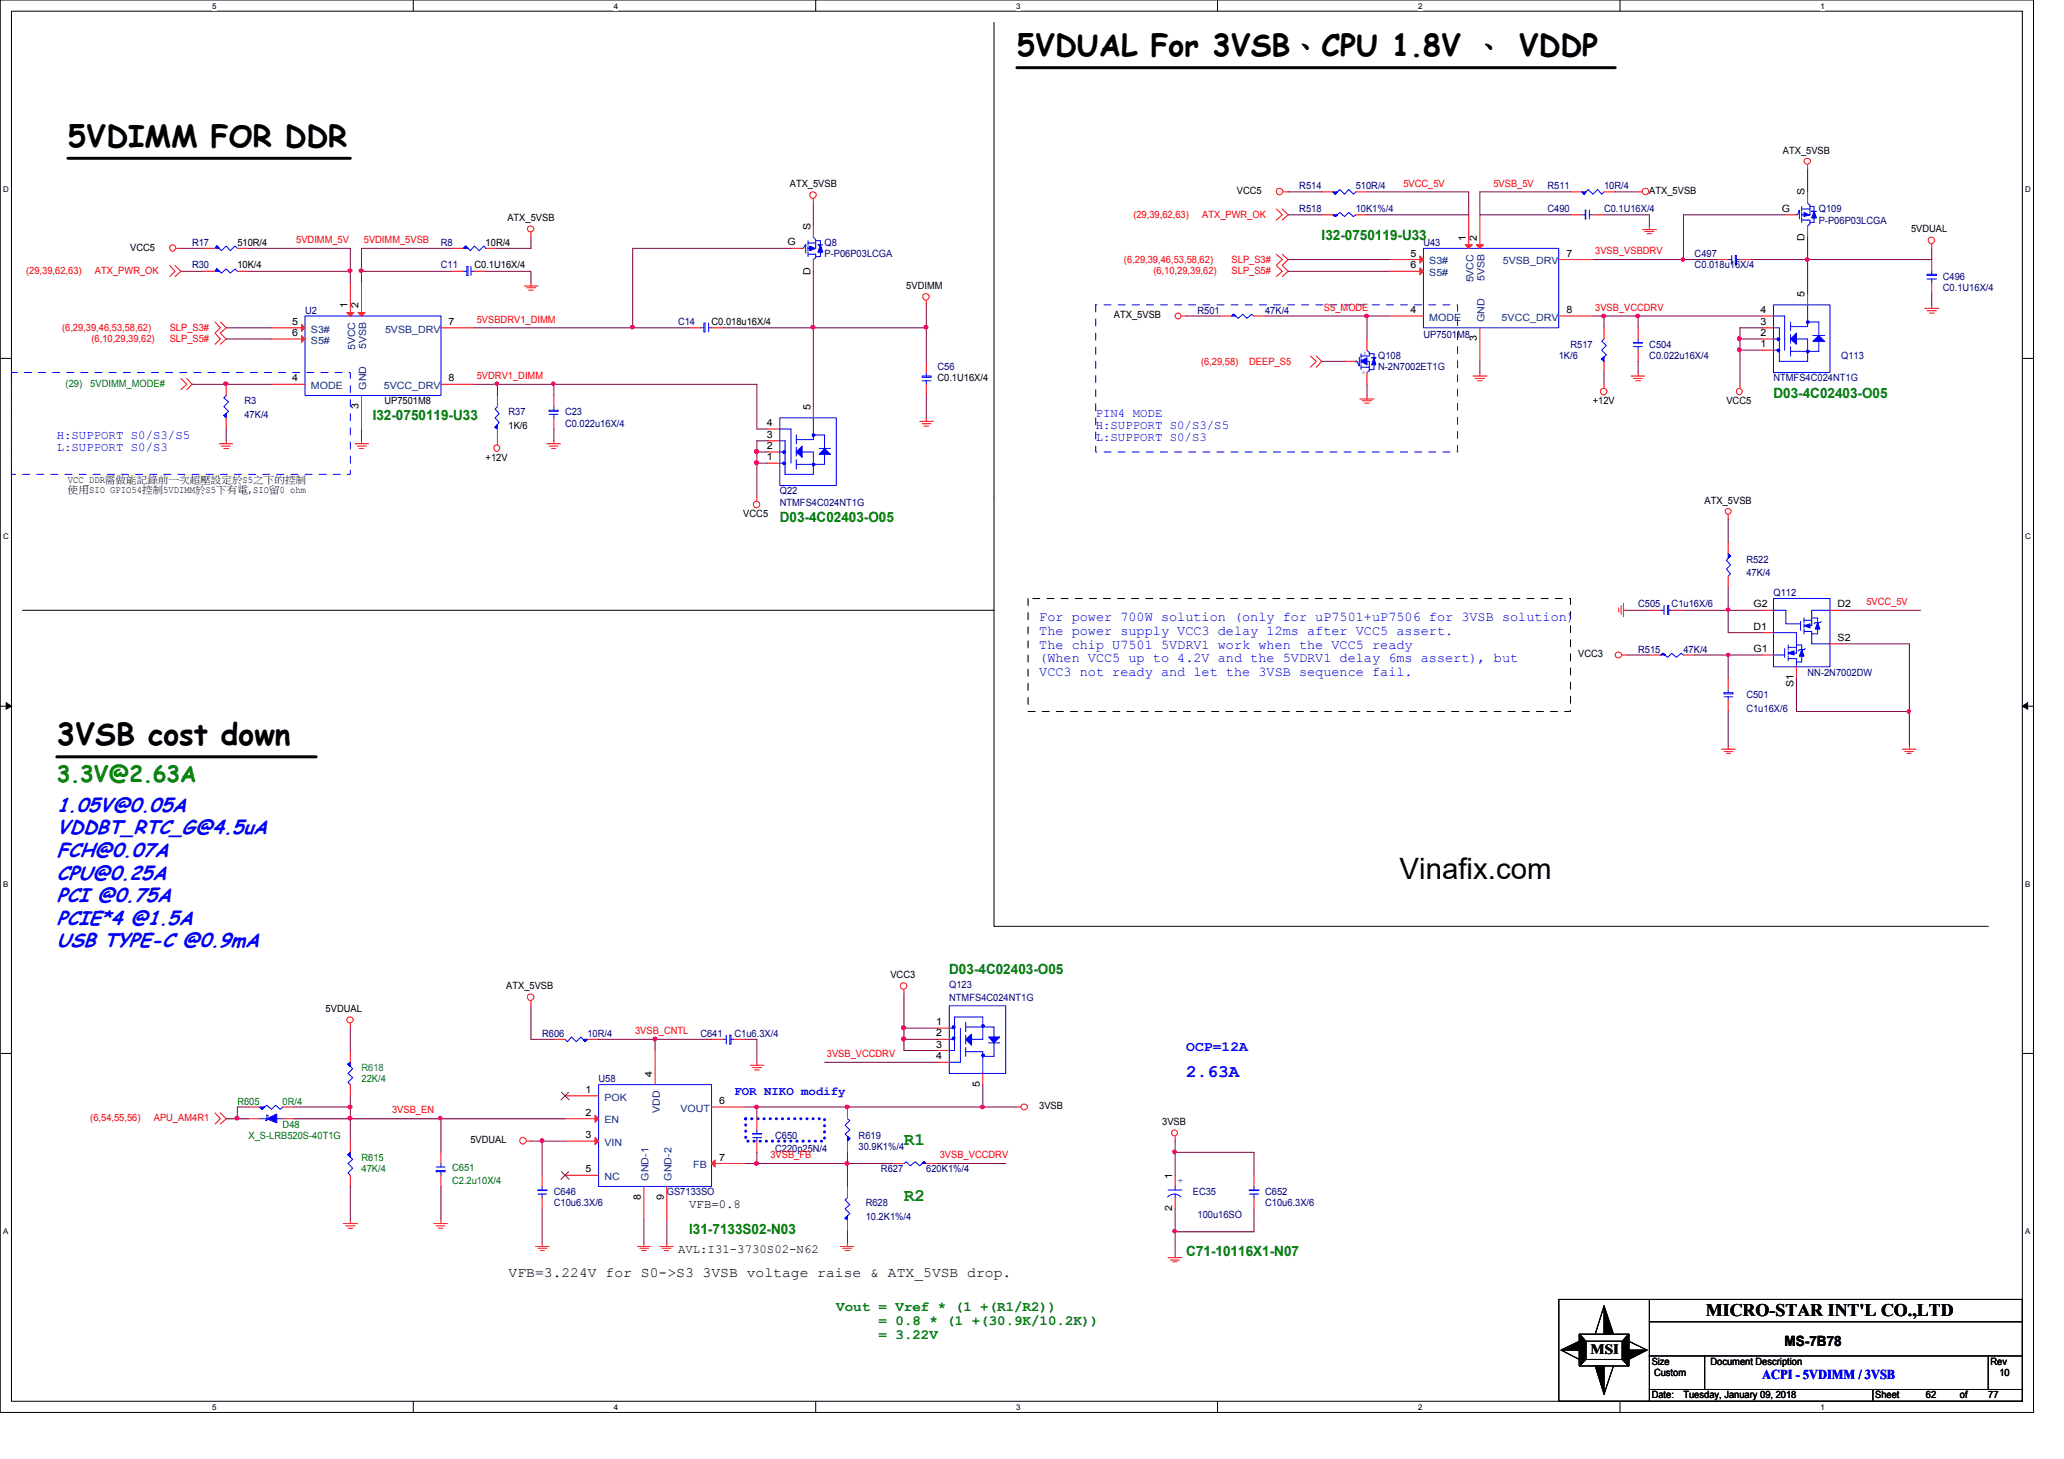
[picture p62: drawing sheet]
<svg xmlns="http://www.w3.org/2000/svg" width="297mm" height="210mm" viewBox="0 0 297 210" stroke-linecap="round" stroke-linejoin="round" font-family="sans-serif">
<defs><g id="words">
<g font-size="4.3">
<text x="146.3" y="8">5VDUAL For 3VSB、CPU 1.8V 、 VDDP</text>
<text x="9.8" y="21.1">5VDIMM FOR DDR</text>
<text x="8.2" y="107.2">3VSB cost down</text>
</g>
<text font-size="4.2" x="201.4" y="126.5">Vinafix.com</text>
<text font-size="3.2" fill="#008000" x="8.2" y="112.4">3.3V@2.63A</text>
<g font-size="2.9" fill="#00f">
<text x="8.2" y="116.8">1.05V@0.05A</text>
<text x="8.2" y="120.1">VDDBT_RTC_G@4.5uA</text>
<text x="8.2" y="123.4">FCH@0.07A</text>
<text x="8.2" y="126.6">CPU@0.25A</text>
<text x="8.2" y="129.8">PCI @0.75A</text>
<text x="8.2" y="133.1">PCIE*4 @1.5A</text>
<text x="8.2" y="136.3">USB TYPE-C @0.9mA</text>
</g>
<text font-size="2.5" fill="#00f" x="170.7" y="154.9">2.63A</text>
<g font-size="2.5" fill="#008000">
<text x="130.1" y="164.7">R1</text>
<text x="130.1" y="172.8">R2</text>
</g>
<text font-size="2.5" x="245.5" y="189.3">MICRO-STAR INT'L CO.,LTD</text>
<g font-size="2" fill="#008000">
<text x="190.2" y="34.5">I32-0750119-U33</text>
<text x="255.2" y="57.2">D03-4C02403-O05</text>
<text x="53.6" y="60.5">I32-0750119-U33</text>
<text x="112.2" y="75.1">D03-4C02403-O05</text>
<text x="136.6" y="140.1">D03-4C02403-O05</text>
<text x="99.2" y="177.5">I31-7133S02-N03</text>
<text x="170.7" y="180.8">C71-10116X1-N07</text>
<text x="120.4" y="188.6">Vout = Vref * (1 +(R1/R2))</text>
<text x="126.4" y="190.7">= 0.8 * (1 +(30.9K/10.2K))</text>
<text x="126.4" y="192.7">= 3.22V</text>
</g>
<text font-size="2" fill="#00f" x="170.7" y="151.2">OCP=12A</text>
<g font-size="2">
<text x="73.2" y="183.7">VFB=3.224V for S0-&gt;S3</text>
<text x="101.1" y="183.7">3VSB voltage raise &amp; ATX_5VSB drop.</text>
<text x="228.9" y="194.7">MSI</text>
<text x="256.8" y="193.7">MS-7B78</text>
</g>
<g font-size="1.9" fill="#00f">
<text x="149.6" y="89.4">For power 700W solution (only for uP7501+uP7506 for 3VSB solution)</text>
<text x="149.6" y="91.4">The power supply VCC3 delay 12ms after VCC5 assert.</text>
<text x="149.6" y="93.3">The chip U7501</text>
<text x="149.6" y="95.2">(When VCC5 up to 4.2V and the 5VDRV1 delay 6ms assert), but</text>
<text x="167.1" y="93.3">5VDRV1 work when the VCC5 ready</text>
<text x="149.6" y="97.2">VCC3 not ready and let the 3VSB sequence fail.</text>
<text x="253.6" y="198.4">ACPI - 5VDIMM / 3VSB</text>
</g>
<g font-size="1.8" fill="#00f">
<text x="157.7" y="59.9">PIN4 MODE</text>
<text x="8.2" y="63.2">H:SUPPORT S0/S3/S5</text>
<text x="8.2" y="64.9">L:SUPPORT S0/S3</text>
<text x="157.7" y="61.7">H:SUPPORT S0/S3/S5</text>
<text x="157.7" y="63.5">L:SUPPORT S0/S3</text>
<text x="105.7" y="157.5">FOR NIKO modify</text>
</g>
<g font-size="1.8">
<text x="99.2" y="173.7">VFB=0.8</text>
<text x="97.6" y="180.3">AVL:I31-3730S02-N62</text>
</g>
<g font-size="1.4">
<text x="256.6" y="22.1">ATX_5VSB</text>
<text x="113.7" y="26.9">ATX_5VSB</text>
<text x="178" y="27.9">VCC5</text>
<text x="237.4" y="27.9">ATX_5VSB</text>
<text x="259.7" y="28.1" transform="rotate(-90 259.7 28.1)">S</text>
<text x="34.2" y="35.4">510R/4</text>
<text x="69.9" y="35.4">10R/4</text>
<text x="73" y="31.8">ATX_5VSB</text>
<text x="113.3" y="35.3">G</text>
<text x="116.6" y="33" transform="rotate(-90 116.6 33)">S</text>
<text x="210.9" y="34.6" transform="rotate(-90 210.9 34.6)">1</text>
<text x="212.6" y="34.6" transform="rotate(-90 212.6 34.6)">2</text>
<text x="256.4" y="30.5">G</text>
<text x="259.7" y="34.7" transform="rotate(-90 259.7 34.7)">D</text>
<text x="275" y="33.4">5VDUAL</text>
<text x="18.8" y="36.1">VCC5</text>
<text x="34.2" y="38.6">10K/4</text>
<text x="68.3" y="38.6">C0.1U16X/4</text>
<text x="116.6" y="39.5" transform="rotate(-90 116.6 39.5)">D</text>
<text x="130.4" y="41.6">5VDIMM</text>
<text x="203" y="38.6">6</text>
<text x="203" y="36.9">5</text>
<text x="225.4" y="36.9">7</text>
<text x="42" y="46.7">5</text>
<text x="50" y="44.4" transform="rotate(-90 50 44.4)">1</text>
<text x="51.6" y="44.4" transform="rotate(-90 51.6 44.4)">2</text>
<text x="64.6" y="46.7">7</text>
<text x="102.4" y="46.7">C0.018u16X/4</text>
<text x="160.3" y="45.8">ATX_5VSB</text>
<text x="203" y="45">4</text>
<text x="225.4" y="45">8</text>
<text x="253.4" y="46.7">3</text>
<text x="253.4" y="45">4</text>
<text x="259.7" y="42.8" transform="rotate(-90 259.7 42.8)">5</text>
<text x="42" y="48.3">6</text>
<text x="212.6" y="49.1" transform="rotate(-90 212.6 49.1)">3</text>
<text x="253.4" y="48.3">2</text>
<text x="253.4" y="50">1</text>
<text x="42" y="54.9">4</text>
<text x="51.6" y="58.8" transform="rotate(-90 51.6 58.8)">3</text>
<text x="55.3" y="58.2">UP7501M8</text>
<text x="64.6" y="54.9">8</text>
<text x="116.6" y="59" transform="rotate(-90 116.6 59)">5</text>
<text x="134.9" y="54.9">C0.1U16X/4</text>
<text x="229.2" y="58.2">+12V</text>
<text x="248.5" y="58.2">VCC5</text>
<text x="73.2" y="61.7">1K/6</text>
<text x="110.4" y="64.6">2</text>
<text x="110.4" y="63">3</text>
<text x="110.4" y="61.3">4</text>
<text x="9.8" y="69.5">VCC_DDR的需功需需需需需需測需需分S5之下的之之</text>
<text x="9.8" y="71">使如SIO GPIO54之之5VDIMM分S5下有測,SIO留0 ohm</text>
<text x="69.9" y="66.3">+12V</text>
<text x="110.4" y="66.2">1</text>
<text x="107" y="74.4">VCC5</text>
<text x="245.3" y="72.5">ATX_5VSB</text>
<text x="252.3" y="87.4">G2</text>
<text x="264.5" y="87.4">D2</text>
<text x="227.1" y="94.6">VCC3</text>
<text x="252.3" y="90.6">D1</text>
<text x="252.3" y="93.8">G1</text>
<text x="264.5" y="92.2">S2</text>
<text x="258.1" y="98.9" transform="rotate(-90 258.1 98.9)">S1</text>
<text x="72.9" y="142.3">ATX_5VSB</text>
<text x="128.1" y="140.7">VCC3</text>
<text x="46.9" y="145.6">5VDUAL</text>
<text x="134.7" y="149.1">2</text>
<text x="134.7" y="147.5">1</text>
<text x="93.8" y="154.9" transform="rotate(-90 93.8 154.9)">4</text>
<text x="134.7" y="150.7">3</text>
<text x="134.7" y="152.4">4</text>
<text x="84.3" y="157.2">1</text>
<text x="84.3" y="160.5">2</text>
<text x="103.5" y="158.8">6</text>
<text x="141" y="156.4" transform="rotate(-90 141 156.4)">5</text>
<text x="149.6" y="159.6">3VSB</text>
<text x="167.3" y="161.9">3VSB</text>
<text x="67.7" y="164.4">5VDUAL</text>
<text x="84.3" y="163.7">3</text>
<text x="103.5" y="167">7</text>
<text x="84.3" y="168.7">5</text>
<text x="92.2" y="172.6" transform="rotate(-90 92.2 172.6)">8</text>
<text x="95.5" y="172.6" transform="rotate(-90 95.5 172.6)">9</text>
<text x="168.7" y="169.6" transform="rotate(-90 168.7 169.6)">1</text>
<text x="168.7" y="174.2" transform="rotate(-90 168.7 174.2)">2</text>
<text x="237.7" y="196.3">Size</text>
<text x="238" y="198">Custom</text>
<text x="246.2" y="196.3">Document Description</text>
<text x="286.5" y="196.3">Rev</text>
<text x="287.7" y="198">10</text>
<text x="237.7" y="201.2">Date:</text>
<text x="242.3" y="201.2">Tuesday, January 09, 2018</text>
<text x="269.9" y="201.2">Sheet</text>
<text x="277.2" y="201.2">62</text>
<text x="282.1" y="201.2">of</text>
<text x="286.1" y="201.2">77</text>
</g>
<g font-size="1.4" fill="#000080">
<text x="187" y="27.3">R514</text>
<text x="195.1" y="27.3">510R/4</text>
<text x="222.7" y="27.3">R511</text>
<text x="230.8" y="27.3">10R/4</text>
<text x="27.6" y="35.4">R17</text>
<text x="63.5" y="35.4">R8</text>
<text x="118.7" y="35.4">Q8</text>
<text x="187" y="30.5">R518</text>
<text x="195.1" y="30.5">10K1%/4</text>
<text x="204.8" y="35.4">U43</text>
<text x="222.7" y="30.5">C490</text>
<text x="230.8" y="30.5">C0.1U16X/4</text>
<text x="261.7" y="30.5">Q109</text>
<text x="261.7" y="32.2">P-P06P03LCGA</text>
<text x="27.6" y="38.6">R30</text>
<text x="63.5" y="38.6">C11</text>
<text x="118.7" y="37">P-P06P03LCGA</text>
<text x="243.9" y="37">C497</text>
<text x="243.9" y="38.6">C0.018u16X/4</text>
<text x="279.6" y="40.3">C496</text>
<text x="279.6" y="41.9">C0.1U16X/4</text>
<text x="43.9" y="45.1">U2</text>
<text x="97.6" y="46.7">C14</text>
<text x="172.3" y="45.1">R501</text>
<text x="182.1" y="45.1">47K/4</text>
<text x="134.9" y="53.3">C56</text>
<text x="198.3" y="51.6">Q108</text>
<text x="198.3" y="53.3">N-2N7002ET1G</text>
<text x="204.8" y="48.6">UP7501M8</text>
<text x="224.3" y="51.6">1K/6</text>
<text x="226" y="50">R517</text>
<text x="237.4" y="50">C504</text>
<text x="237.4" y="51.6">C0.022u16X/4</text>
<text x="265" y="51.6">Q113</text>
<text x="35.2" y="58.2">R3</text>
<text x="73.2" y="59.8">R37</text>
<text x="81.3" y="59.8">C23</text>
<text x="255.2" y="54.9">NTMFS4C024NT1G</text>
<text x="35.2" y="60.1">47K/4</text>
<text x="81.3" y="61.4">C0.022u16X/4</text>
<text x="112.2" y="71.1">Q22</text>
<text x="112.2" y="72.8">NTMFS4C024NT1G</text>
<text x="251.3" y="80.9">R522</text>
<text x="251.3" y="82.9">47K/4</text>
<text x="235.8" y="87.4">C505</text>
<text x="240.6" y="87.4">C1u16X/6</text>
<text x="255.2" y="85.8">Q112</text>
<text x="235.8" y="93.9">R515</text>
<text x="242.3" y="93.9">47K/4</text>
<text x="251.3" y="100.4">C501</text>
<text x="260.1" y="97.2">NN-2N7002DW</text>
<text x="251.3" y="102.4">C1u16X/6</text>
<text x="136.6" y="142.1">Q123</text>
<text x="78" y="149.2">R606</text>
<text x="84.5" y="149.2">10R/4</text>
<text x="100.8" y="149.2">C641</text>
<text x="105.7" y="149.2">C1u6.3X/4</text>
<text x="136.6" y="144">NTMFS4C024NT1G</text>
<text x="86.1" y="155.7">U58</text>
<text x="111.5" y="163.8">C650</text>
<text x="111.5" y="165.8">C220p25N/4</text>
<text x="123.6" y="163.8">R619</text>
<text x="123.6" y="165.4">30.9K1%/4</text>
<text x="79.7" y="172">C646</text>
<text x="79.7" y="173.6">C10u6.3X/6</text>
<text x="96" y="172">GS7133SO</text>
<text x="124.6" y="173.6">R628</text>
<text x="126.8" y="168.7">R627</text>
<text x="133.3" y="168.7">620K1%/4</text>
<text x="171.7" y="172">EC35</text>
<text x="182.1" y="172">C652</text>
<text x="182.1" y="173.6">C10u6.3X/6</text>
<text x="124.6" y="175.5">10.2K1%/4</text>
<text x="172.3" y="175.2">100u16SO</text>
</g>
<g font-size="1.4" fill="#f00">
<text x="202" y="26.8">5VCC_5V</text>
<text x="214.9" y="26.8">5VSB_5V</text>
<text x="42.6" y="35">5VDIMM_5V</text>
<text x="52.4" y="35">5VDIMM_5VSB</text>
<text x="163.1" y="31.3">(29,39,62,63)</text>
<text x="173" y="31.3">ATX_PWR_OK</text>
<text x="3.8" y="39.5">(29,39,62,63)</text>
<text x="13.7" y="39.5">ATX_PWR_OK</text>
<text x="161.8" y="37.8">(6,29,39,46,53,58,62)</text>
<text x="166" y="39.5">(6,10,29,39,62)</text>
<text x="177.2" y="39.5">SLP_S5#</text>
<text x="177.2" y="37.8">SLP_S3#</text>
<text x="229.6" y="36.6">3VSB_VSBDRV</text>
<text x="8.9" y="47.6">(6,29,39,46,53,58,62)</text>
<text x="24.4" y="47.6">SLP_S3#</text>
<text x="68.6" y="46.4">5VSBDRV1_DIMM</text>
<text x="190.5" y="44.7">S5_MODE</text>
<text x="229.6" y="44.7">3VSB_VCCDRV</text>
<text x="13.2" y="49.2">(6,10,29,39,62)</text>
<text x="24.4" y="49.2">SLP_S5#</text>
<text x="172.8" y="52.5">(6,29,58)</text>
<text x="179.8" y="52.5">DEEP_S5</text>
<text x="68.6" y="54.5">5VDRV1_DIMM</text>
<text x="268.6" y="87">5VCC_5V</text>
<text x="91.4" y="148.8">3VSB_CNTL</text>
<text x="119" y="152.1">3VSB_VCCDRV</text>
<text x="13" y="161.2">(6,54,55,56)</text>
<text x="22.1" y="161.2">APU_AM4R1</text>
<text x="56.4" y="160.2">3VSB_EN</text>
<text x="110.9" y="166.6">3VSB_FB</text>
<text x="135.3" y="166.6">3VSB_VCCDRV</text>
</g>
<g font-size="1.4" fill="#004080">
<text x="205.7" y="39.7">S5#</text>
<text x="205.7" y="38">S3#</text>
<text x="212" y="40.6" transform="rotate(-90 212 40.6)">5VCC</text>
<text x="213.7" y="40.5" transform="rotate(-90 213.7 40.5)">5VSB</text>
<text x="216.3" y="38">5VSB_DRV</text>
<text x="44.7" y="47.8">S3#</text>
<text x="55.4" y="47.8">5VSB_DRV</text>
<text x="205.7" y="46.1">MODE</text>
<text x="213.7" y="46.3" transform="rotate(-90 213.7 46.3)">GND</text>
<text x="216.1" y="46.1">5VCC_DRV</text>
<text x="44.7" y="49.4">S5#</text>
<text x="51.1" y="50.4" transform="rotate(-90 51.1 50.4)">5VCC</text>
<text x="52.7" y="50.2" transform="rotate(-90 52.7 50.2)">5VSB</text>
<text x="44.7" y="56">MODE</text>
<text x="52.7" y="56" transform="rotate(-90 52.7 56)">GND</text>
<text x="55.2" y="56">5VCC_DRV</text>
<text x="87" y="158.3">POK</text>
<text x="87" y="161.6">EN</text>
<text x="95" y="160.1" transform="rotate(-90 95 160.1)">VDD</text>
<text x="97.9" y="159.9">VOUT</text>
<text x="87" y="164.8">VIN</text>
<text x="87" y="169.8">NC</text>
<text x="93.3" y="169.8" transform="rotate(-90 93.3 169.8)">GND-1</text>
<text x="96.6" y="169.8" transform="rotate(-90 96.6 169.8)">GND-2</text>
<text x="99.8" y="168.1">FB</text>
</g>
<g font-size="1.4" fill="#008000">
<text x="9.4" y="55.7">(29)</text>
<text x="13" y="55.7">5VDIMM_MODE#</text>
<text x="52" y="155.7">22K/4</text>
<text x="34.2" y="158.9">R605</text>
<text x="40.7" y="158.9">0R/4</text>
<text x="35.8" y="163.8">X_S-LRB520S-40T1G</text>
<text x="40.7" y="162.2">D48</text>
<text x="52" y="167">R615</text>
<text x="52" y="168.7">47K/4</text>
<text x="65.1" y="168.4">C651</text>
<text x="65.1" y="170.3">C2.2u10X/4</text>
</g>
<text font-size="1.4" fill="#008040" x="52" y="154.1">R618</text>
<text font-size="1.4" fill="#00f" x="169.5" y="169.5" transform="rotate(90 169.5 169.5)">+</text>
<g font-size="1.1">
<text x="30.5" y="1.3">5</text>
<text x="88.3" y="1.3">4</text>
<text x="146.3" y="1.3">3</text>
<text x="204.1" y="1.3">2</text>
<text x="262" y="1.3">1</text>
<text x=".5" y="27.6">D</text>
<text x="291.5" y="27.6">D</text>
<text x=".5" y="77.6">C</text>
<text x="291.5" y="77.6">C</text>
<text x=".5" y="127.6">B</text>
<text x="291.5" y="127.6">B</text>
<text x=".5" y="177.5">A</text>
<text x="291.5" y="177.5">A</text>
<text x="30.5" y="202.9">5</text>
<text x="88.3" y="202.9">4</text>
<text x="146.3" y="202.9">3</text>
<text x="204.1" y="202.9">2</text>
<text x="262" y="202.9">1</text>
</g>
<g font-size=".8" fill="#00f">
<text x="194.9" y="52.2">G</text>
<text x="196" y="53.8">S</text>
<text x="196.2" y="51.1">D</text>
</g>
</g></defs>
<path d="M0 0h292.7v203.2h-292.7zM1.6 1.6h289.4v200h-289.4z" fill="none" stroke="#000" stroke-width=".14"/>
<g fill="#fff">
<path d="M30.5 .3h.6v1.2h-.6z"/>
<path d="M30.5 201.8h.6v1.3h-.6z"/>
</g>
<path d="M59.5 0v1.6M59.5 201.6v1.6" fill="none" stroke="#000" stroke-width=".14"/>
<g fill="#fff">
<path d="M88.3 .3h.6v1.2h-.6z"/>
<path d="M88.3 201.8h.6v1.3h-.6z"/>
</g>
<path d="M117.4 0v1.6M117.4 201.6v1.6" fill="none" stroke="#000" stroke-width=".14"/>
<g fill="#fff">
<path d="M146.3 .3h.6v1.2h-.6z"/>
<path d="M146.3 201.8h.6v1.3h-.6z"/>
</g>
<path d="M175.2 0v1.6M175.2 201.6v1.6" fill="none" stroke="#000" stroke-width=".14"/>
<g fill="#fff">
<path d="M204.1 .3h.6v1.2h-.6z"/>
<path d="M204.1 201.8h.6v1.3h-.6z"/>
</g>
<path d="M233.1 0v1.6M233.1 201.6v1.6" fill="none" stroke="#000" stroke-width=".14"/>
<g fill="#fff">
<path d="M262 .3h.6v1.2h-.6z"/>
<path d="M262 201.8h.6v1.3h-.6z"/>
<path d="M.5 26.6h.7v1.3h-.7z"/>
<path d="M291.5 26.6h.7v1.3h-.7z"/>
<path d="M.5 76.5h.7v1.3h-.7z"/>
<path d="M291.5 76.5h.7v1.3h-.7z"/>
</g>
<path d="M0 51.6h1.6M291 51.6h1.7" fill="none" stroke="#000" stroke-width=".14"/>
<g fill="#fff">
<path d="M.5 126.6h.6v1.2h-.6z"/>
<path d="M291.5 126.6h.6v1.2h-.6z"/>
</g>
<path d="M0 101.6h1.6M.9 101.1l.7 .5-.7 .4zM291 101.6h1.7M291 101.6l.8-.5v.9z" fill="none" stroke="#000" stroke-width=".14"/>
<path d="M.9 101.1l.7 .5-.7 .4zM291 101.6l.8-.5v.9z" fill="#000"/>
<g fill="#fff">
<path d="M.5 176.5h.6v1.3h-.6z"/>
<path d="M291.5 176.5h.6v1.3h-.6z"/>
</g>
<g fill="none" stroke="#000" stroke-width=".14">
<path d="M143 3.2v130.1h143.1M3.3 87.8h139.7M0 151.6h1.6M291 151.6h1.7M224.3 186.9h66.7v14.7h-66.7zM224.7 194.2l2.6 1.4M224.7 194.2l2.6-1.2v1.2zM227.3 191.9l.9 1.1v2.6l-.9 .9zM227.3 191.9h7.1v4.6h-7.1zM227.3 191.9l.9 1.1M228.2 193h5.3v2.6h-5.3zM228.2 195.6l-.9 .9"/>
<path d="M229.6 196.5h1.2v4.1zM230.8 187.9l1.4 4h-1.4zM230.8 187.9l-1.2 4M232.2 196.5l-1.4 4.1M233.5 195.6l.9 .9M234.4 194.2h2.6l-2.6 1.4zM234.4 193l2.6 1.2M234.4 191.9v4.6l-.9-.9v-2.6zM234.4 191.9l-.9 1.1M237.4 199.9h53.6M237.4 195.1h53.6M237.4 190.2h53.6"/>
<path d="M237.4 186.9v14.7M245.3 195.1v4.8M269.5 199.9v1.7M286.1 195.1v4.8"/>
</g>
<path d="M146.3 9.7h86.2M9.8 22.8h40.6M8.2 108.9h37.3" fill="none" stroke="#000" stroke-width=".42"/>
<path d="M1.6 53.6h48.8v14.6h-48.8zM157.7 43.9h52.1v21.1h-52.1z" fill="none" stroke="#00f" stroke-width=".14" stroke-dasharray="1 1 1 1 1 1 1 1"/>
<path d="M107.3 161h11.4v3.2h-11.4z" fill="none" stroke="#00f" stroke-width=".42" stroke-dasharray="0 .8"/>
<path d="M148 86.1h78v16.3h-78z" fill="none" stroke="#000" stroke-width=".14" stroke-dasharray="1 1 1 1 1 1 1 1"/>
<g fill="none" stroke="#f00" stroke-width=".14">
<path d="M24.4 38.2l.8 .8-.8 .8M25.2 38.2l.8 .8-.8 .8M25.4 35.7h.6M76.4 33.4v.7M117.1 28.6v.6M183.7 36.6l.8 .7-.8 .9 .8 .8-.8 .8M183.7 30.1l.8 .8-.8 .8M184.5 36.6l.9 .7-.9 .9 .9 .8-.9 .8M184.5 30.1l.9 .8-.9 .8M184.7 27.6h.7M235.8 27.6h.5M236.3 33h2.1"/>
<path d="M236.7 33.3h1.3M237 33.6h.7M237.4 32.5v.5M260.1 23.7v.7M278 35.1v.6M26 54.4l.9 .9-.9 .8M26.9 54.4l.7 .9-.7 .8M30.9 46.3l.8 .9-.8 .7 .8 .9-.8 .7M31.7 46.3l.9 .9-.9 .7 .9 .9-.9 .7M75.5 41.1h1.9M75.8 41.4h1.3M76.1 41.7h.6"/>
<path d="M76.4 40.6v.5M133.3 43.3v.6M170.1 45.5h.6M188.6 51.2l.8 .8-.8 .8M189.4 51.2l.8 .8-.8 .8M195.7 57.4h2M196 57.7h1.4M196.4 58h.7M196.7 56.9v.5M212 54.1h2M212.3 54.4h1.4M212.6 54.8h.7"/>
<path d="M213 53.6v.5M230.8 55.3v.6M234.7 54.1h2M235.1 54.4h1.2M235.4 54.8h.7M235.8 53.6v.5M250.4 55.3v.6M277 44.4h2M277.3 44.7h1.4M277.7 45h.6M278 43.9v.5M31.5 63.8h2"/>
<path d="M31.9 64.2h1.2M32.2 64.5h.7M32.6 63.4v.4M51.1 63.8h1.9M51.4 64.2h1.3M51.7 64.5h.7M52 63.4v.4M71.6 63.4v.6M78.7 63.8h1.9M79 64.2h1.3M79.4 64.5h.6M79.7 63.4v.4"/>
<path d="M108.9 71.5v.6M132.4 60.6h1.9M132.7 61h1.3M133 61.3h.6M133.3 60.1v.5M248.7 74.1v.7M233 87.5v.6M233.3 87.1v1.3M233.5 94.2h.6M233.6 86.8v1.9M233.6 87.8h.5M247.8 107.8h1.9"/>
<path d="M248.1 108.1h1.3M248.5 108.4h.5M248.7 107.3v.5M273.8 107.8h1.9M274.1 108.1h1.3M274.4 108.4h.6M274.8 107.3v.5M50.4 147.2v.7M76.4 144v.7M108 153.3h1.9M108.3 153.6h1.3M108.6 153.9h.7"/>
<path d="M108.9 152.8v.5M130.1 142.4v.6M146.3 159.3h.6M30.9 160.1l.8 .9-.8 .7M31.7 160.1l.9 .9-.9 .7M49.4 176h2M49.7 176.4h1.4M50.1 176.7h.7M50.4 175.5v.5M62.4 176h2M62.8 176.4h1.2M63.1 176.7h.6"/>
<path d="M63.5 175.5v.5M75.8 164.2h.6M77.1 179.3h1.9M77.4 179.6h1.3M77.8 179.9h.6M78 178.8v.5M91.7 179.3h2M92.1 179.6h1.2M92.3 179.9h.7M92.7 178.8v.5M95 179.3h1.9M95.3 179.6h1.3"/>
<path d="M95.6 179.9h.6M96 178.8v.5M120.9 179.3h2M121.3 179.6h1.3M121.6 179.9h.7M122 178.8v.5M169.1 163.5v.7M168.1 180.9h2M168.4 181.3h1.3M168.8 181.5h.6M169.1 180.4v.5"/>
<circle cx="24.8" cy="35.7" r=".45"/>
<circle cx="76.4" cy="32.9" r=".45"/>
<circle cx="117" cy="28.1" r=".48"/>
<circle cx="184.1" cy="27.5" r=".48"/>
<circle cx="236.8" cy="27.5" r=".48"/>
<circle cx="260.1" cy="23.2" r=".45"/>
<circle cx="278" cy="34.6" r=".48"/>
<circle cx="133.3" cy="42.7" r=".48"/>
<circle cx="169.5" cy="45.5" r=".42"/>
<circle cx="230.8" cy="56.3" r=".48"/>
<circle cx="250.3" cy="56.3" r=".45"/>
<circle cx="71.5" cy="64.5" r=".45"/>
<circle cx="108.9" cy="72.6" r=".48"/>
<circle cx="248.7" cy="73.6" r=".42"/>
<circle cx="232.9" cy="94.2" r=".45"/>
<circle cx="50.4" cy="146.7" r=".45"/>
<circle cx="76.4" cy="143.5" r=".48"/>
<circle cx="130" cy="141.9" r=".48"/>
<circle cx="147.4" cy="159.3" r=".45"/>
<circle cx="75.3" cy="164.1" r=".48"/>
<circle cx="169" cy="163" r=".42"/>
</g>
<g fill="#000">
<path d="M224.7 194.2l2.6-1.2v1.2zM230.8 187.9l1.4 4h-1.4zM234.4 194.2h2.6l-2.6 1.4zM229.6 196.5h1.2v4.1z"/>
<path d="M227.3 191.9l.9 1.1v2.6l-.9 .9z" fill-rule="evenodd"/>
<path d="M227.3 191.9l.9 1.1v2.6l-.9 .9z" fill-rule="evenodd"/>
<path d="M227.3 191.9l.9 1.1v2.6l-.9 .9z" fill-rule="evenodd"/>
<path d="M234.4 191.9v4.6l-.9-.9v-2.6z" fill-rule="evenodd"/>
<path d="M234.4 191.9v4.6l-.9-.9v-2.6z" fill-rule="evenodd"/>
<path d="M234.4 191.9v4.6l-.9-.9v-2.6z" fill-rule="evenodd"/>
</g>
<path d="M255.2 45.5h1.6v4.9M255.2 48.8h.9M255.2 47.2h.9v1.6M255.2 50.4h.9M256.1 48.8v3.2h4v-3.2h-1.7M257.7 50.5h4M257.7 46.3v1.3M257.7 48.1v1.3M257.7 49.9v1.3M260.1 43.9v3.1h-2.4M260.1 46.3h1.6" fill="none" stroke="#00f" stroke-width=".14"/>
<path d="M258.5 47.9v1.6l-.8-.7z" fill="#00f"/>
<path d="M255.2 43.9h8.2v9.7h-8.2zM258.5 47.9v1.6l-.8-.7zM260.9 48.3h1.7M261.7 46.3v2M261.7 49.1v1.4" fill="none" stroke="#00f" stroke-width=".14"/>
<path d="M260 46.2h.3l.1 .1-.1 .2-.2 .1-.1-.1z" fill-rule="evenodd" fill="#00f"/>
<path d="M260 46.2h.3l.1 .1-.1 .2-.2 .1-.1-.1z" fill="none" stroke="#00f" stroke-width=".14"/>
<path d="M255.8 48.7h.3l.1 .1-.1 .1-.2 .1-.1-.1z" fill-rule="evenodd" fill="#00f"/>
<path d="M255.8 48.7h.3l.1 .1-.1 .1-.2 .1-.1-.1z" fill="none" stroke="#00f" stroke-width=".14"/>
<path d="M261.7 48.3l.9 .8h-1.7z" fill="#00f"/>
<path d="M261.7 48.3l.9 .8h-1.7z" fill="none" stroke="#00f" stroke-width=".14"/>
<path d="M255.8 50.3h.3l.1 .1-.1 .1-.2 .1-.1-.1z" fill-rule="evenodd" fill="#00f"/>
<path d="M255.8 50.3h.3l.1 .1-.1 .1-.2 .1-.1-.1z" fill="none" stroke="#00f" stroke-width=".14"/>
<path d="M260 50.4h.3l.1 .1-.1 .2-.2 .1-.1-.1z" fill-rule="evenodd" fill="#00f"/>
<path d="M260 50.4h.3l.1 .1-.1 .2-.2 .1-.1-.1zM248.7 79.7l.3 .2-.5 .7 .5 .7-.5 .6 .5 .7-.3 .3" fill="none" stroke="#00f" stroke-width=".14"/>
<path d="M253.6 48.8h1.6M253.6 47.2h1.6M253.6 45.5h1.6M253.6 50.4h1.6M260.1 42.2v1.7" fill="none" stroke="#f00" stroke-width=".14"/>
<path d="M248.7 79.7l.3 .2-.3 .4 .3-.4-.3 .4z" fill-rule="evenodd" fill="#00f"/>
<path d="M248.7 79.7l.3 .2-.3 .4 .3-.4-.3 .4zM136.6 149.5h.8M136.6 147.9h.8M137.4 149.5v-3.2h4v3.2h-1.7M137.4 149.5v1.6h-.8M138.2 147.9v4.9h-1.6M139 147.7h4M139 150.7v1.3M139 148.9v1.3M139 147.1v1.3M139 151.3h2.4v3.1M141.4 152h1.6" fill="none" stroke="#00f" stroke-width=".14"/>
<path d="M248.7 78v1.7M248.7 82.9v1.6" fill="none" stroke="#f00" stroke-width=".14"/>
<path d="M139 149.5l.8-.7v1.6z" fill="#00f"/>
<path d="M136.6 144.7h8.1v9.7h-8.1zM139 149.5l.8-.7v1.6zM142.3 150h1.6M143 150v2M143 147.7v1.5" fill="none" stroke="#00f" stroke-width=".14"/>
<path d="M141.3 151.7h.3l.1 .1-.1 .2-.2 .1-.1-.1z" fill-rule="evenodd" fill="#00f"/>
<path d="M141.3 151.7h.3l.1 .1-.1 .2-.2 .1-.1-.1z" fill="none" stroke="#00f" stroke-width=".14"/>
<path d="M137.1 149.2h.3l.1 .2-.1 .1-.2 .1-.1-.1z" fill-rule="evenodd" fill="#00f"/>
<path d="M137.1 149.2h.3l.1 .2-.1 .1-.2 .1-.1-.1z" fill="none" stroke="#00f" stroke-width=".14"/>
<path d="M142.3 149.2h1.6l-.9 .8z" fill="#00f"/>
<path d="M142.3 149.2h1.6l-.9 .8z" fill="none" stroke="#00f" stroke-width=".14"/>
<path d="M137.1 147.6h.3l.1 .1-.1 .2-.2 .1-.1-.1z" fill-rule="evenodd" fill="#00f"/>
<path d="M137.1 147.6h.3l.1 .1-.1 .2-.2 .1-.1-.1z" fill="none" stroke="#00f" stroke-width=".14"/>
<path d="M141.3 147.5h.3l.1 .1-.1 .1-.2 .1-.1-.1z" fill-rule="evenodd" fill="#00f"/>
<path d="M32.6 56.9l-.4 .3 .7 .6-.7 .7 .7 .7-.7 .6 .4 .3M141.3 147.5h.3l.1 .1-.1 .1-.2 .1-.1-.1z" fill="none" stroke="#00f" stroke-width=".14"/>
<path d="M134.9 149.5h1.7M134.9 151.1h1.7M134.9 152.8h1.7M134.9 147.9h1.7M141.4 154.4v1.6" fill="none" stroke="#f00" stroke-width=".14"/>
<path d="M32.2 59.8l.4-.3v.6l-.4-.3 .4-.3z" fill-rule="evenodd" fill="#00f"/>
<path d="M30.9 39l.3-.3 .7 .6 .7-.6 .5 .6 .7-.6 .4 .3M32.2 59.8l.4-.3v.6l-.4-.3 .4-.3z" fill="none" stroke="#00f" stroke-width=".14"/>
<path d="M32.6 55.3v1.6M32.6 60.1v1.6" fill="none" stroke="#f00" stroke-width=".14"/>
<path d="M31.2 38.7l.3 .3h-.6l.3-.3 .3 .3z" fill-rule="evenodd" fill="#00f"/>
<path d="M31.2 38.7l.3 .3h-.6l.3-.3 .3 .3zM204.9 35.7h19.4v11.5h-19.4z" fill="none" stroke="#00f" stroke-width=".14"/>
<path d="M29.2 39h1.7M34.2 39h1.6M213 47.2v4.8" fill="none" stroke="#f00" stroke-width=".14"/>
<path d="M210.9 35.2h1l-.5 .5z" fill="#f00"/>
<path d="M210.9 35.2h1l-.5 .5zM211.4 30.9v4.8" fill="none" stroke="#f00" stroke-width=".14"/>
<path d="M204.3 38.5l.6 .5-.6 .5z" fill="#f00"/>
<path d="M199.9 39h5M204.3 38.5l.6 .5-.6 .5zM199.9 45.5h5" fill="none" stroke="#f00" stroke-width=".14"/>
<path d="M204.3 36.8l.6 .5-.6 .5z" fill="#f00"/>
<path d="M199.9 37.3h5M204.3 36.8l.6 .5-.6 .5zM224.3 37.3h4.9M224.3 45.5h4.9" fill="none" stroke="#f00" stroke-width=".14"/>
<path d="M212.5 35.2h1l-.5 .5z" fill="#f00"/>
<path d="M212.5 35.2h1l-.5 .5zM213 30.9v4.8" fill="none" stroke="#f00" stroke-width=".14"/>
<path d="M30.9 35.7l.3-.3 .7 .7 .7-.7 .5 .7 .7-.7 .4 .3" fill="none" stroke="#00f" stroke-width=".14"/>
<path d="M31.2 35.4l.3 .3h-.6l.3-.3 .3 .3z" fill-rule="evenodd" fill="#00f"/>
<path d="M31.2 35.4l.3 .3h-.6l.3-.3 .3 .3zM115.4 35.7h.2l.4-.6v1.3M116.3 36.6h1.1v.5l-.3 .2M116.3 35h1.1M116.3 36.2v.7M116.3 34.6v.6M117.1 34.1l.3 .4v1.2h-1.1M117.4 36.9h.7M117.4 34.6h.7M117.7 36.2h.7" fill="none" stroke="#00f" stroke-width=".14"/>
<path d="M29.2 35.7h1.7M34.2 35.7h1.6" fill="none" stroke="#f00" stroke-width=".14"/>
<path d="M116.5 35.4l.9 .3-.9 .4z" fill-rule="evenodd" fill="#00f"/>
<path d="M116.3 35.4v.7M116.5 35.4l.9 .3-.9 .4zM117.7 36.2h.7M118.1 34.6v2.3" fill="none" stroke="#00f" stroke-width=".14"/>
<path d="M117.7 35.2h.4l.3 1h-.7l.4-1z" fill-rule="evenodd" fill="#00f"/>
<path d="M117.7 35.2h.4l.3 1h-.7l.4-1zM118.1 35.2h.3M71.6 58.5l-.4 .3 .6 .7-.6 .6 .6 .7-.6 .7 .4 .2" fill="none" stroke="#00f" stroke-width=".14"/>
<path d="M113.8 35.7h1.6M117.1 37.3v1.7M117.1 32.5v1.6" fill="none" stroke="#f00" stroke-width=".14"/>
<path d="M71.2 61.5l.4-.4v.6l-.4-.2 .4-.4z" fill-rule="evenodd" fill="#00f"/>
<path d="M191.8 27.6l.4 .3 .6-.6 .7 .6 .6-.6 .7 .6 .3-.3M227.6 30.9h.5M228.1 30.2h.1v1.3h-.1zM228.7 30.2v1.3M228.7 30.9h.5M71.2 61.5l.4-.4v.6l-.4-.2 .4-.4zM108.3 163.7h1.3M108.3 163.1h1.3v.1h-1.3zM108.9 162.6v.5M108.9 163.7v.5" fill="none" stroke="#00f" stroke-width=".14"/>
<path d="M226 30.9h1.6M229.2 30.9h1.6M71.6 56.9v1.6M71.6 61.7v1.7M108.9 161v1.6M108.9 164.2v1.6" fill="none" stroke="#f00" stroke-width=".14"/>
<path d="M191.8 27.6h.7l-.3 .3 .3-.3-.3 .3z" fill-rule="evenodd" fill="#00f"/>
<g fill="none" stroke="#00f" stroke-width=".14">
<path d="M191.8 27.6h.7l-.3 .3 .3-.3-.3 .3zM195.6 51.4v1.3l-.3-.7h-.2M195.9 52.8h1.2M195.9 50.9v.6M195.9 52.5v.7M196.7 50.4l.4 .3v.5h-1.2M196.7 52h.4v1.3l-.4 .3M197.1 53.2h.6M197.1 50.9h.6M197.4 51.5h.6M235.1 49.9h1.2M235.1 49.3h1.2v.1h-1.2z"/>
<path d="M235.8 48.8v.5M235.8 49.9v.5"/>
</g>
<path d="M190.2 27.6h1.6M195.1 27.6h1.6M235.8 47.2v1.6M235.8 50.4v1.6" fill="none" stroke="#f00" stroke-width=".14"/>
<path d="M195.9 52l.8-.5v1z" fill-rule="evenodd" fill="#00f"/>
<path d="M195.9 52l.8-.5v1zM195.9 51.6v.7" fill="none" stroke="#00f" stroke-width=".14"/>
<path d="M197.7 51.5l.3 1h-.6l.3-1h.3z" fill-rule="evenodd" fill="#00f"/>
<path d="M197.4 51.5h.6M197.7 51.5l.3 1h-.6l.3-1h.3zM197.7 50.9v2.3M122 161l.3 .2-.7 .7 .7 .7-.7 .6 .7 .6-.3 .4" fill="none" stroke="#00f" stroke-width=".14"/>
<path d="M193.5 52h1.6M196.7 48.8v1.6M196.7 53.6v1.7" fill="none" stroke="#f00" stroke-width=".14"/>
<path d="M122 163.5l.3 .3-.3 .4v-.7l.3 .3z" fill-rule="evenodd" fill="#00f"/>
<path d="M230.8 48.8l-.3 .3 .7 .6-.7 .7 .7 .7-.7 .5 .3 .4M122 163.5l.3 .3-.3 .4v-.7l.3 .3z" fill="none" stroke="#00f" stroke-width=".14"/>
<path d="M122 159.3v1.7M122 164.2v1.6" fill="none" stroke="#f00" stroke-width=".14"/>
<path d="M230.5 51.6l.3-.2v.6l-.3-.4 .3-.2z" fill-rule="evenodd" fill="#00f"/>
<g fill="none" stroke="#00f" stroke-width=".14">
<path d="M258.5 30.9h.2l.3-.7v1.3M259.3 31.7h1.2v.5l-.4 .3M259.3 30.1h1.2M259.3 31.3v.7M259.3 29.7v.7M260.1 29.2l.4 .3v1.4h-1.2M260.5 29.7h.6M260.5 32h.6M260.7 31.3h.7M132.7 54.8h1.3M132.7 54.1h1.3v.2h-1.3zM133.3 53.6v.5"/>
<path d="M133.3 54.8v.5M230.5 51.6l.3-.2v.6l-.3-.4 .3-.2z"/>
</g>
<path d="M133.3 52v1.6M133.3 55.3v1.6M230.8 52v1.6M230.8 47.2v1.6" fill="none" stroke="#f00" stroke-width=".14"/>
<path d="M259.6 30.6l.9 .3-.9 .3z" fill-rule="evenodd" fill="#00f"/>
<path d="M259.3 30.6v.6M259.6 30.6l.9 .3-.9 .3zM260.7 31.3h.7M261.1 29.7v2.3" fill="none" stroke="#00f" stroke-width=".14"/>
<path d="M260.7 30.4h.4l.3 .9h-.7l.4-.9z" fill-rule="evenodd" fill="#00f"/>
<path d="M260.7 30.4h.4l.3 .9h-.7l.4-.9zM261.1 30.4h.3M50.4 165.8l-.3 .3 .7 .7-.7 .6 .7 .7-.7 .6 .3 .4" fill="none" stroke="#00f" stroke-width=".14"/>
<path d="M256.8 30.9h1.7M260.1 32.5v1.6M260.1 27.6v1.6" fill="none" stroke="#f00" stroke-width=".14"/>
<path d="M50.1 166.1l.3-.3v.7z" fill-rule="evenodd" fill="#00f"/>
<path d="M239 94.2l.3-.2 .7 .6 .6-.6 .7 .6 .6-.6 .4 .2M50.1 166.1l.3-.3v.7z" fill="none" stroke="#00f" stroke-width=".14"/>
<path d="M50.4 164.2v1.6M50.4 169.1v1.6" fill="none" stroke="#f00" stroke-width=".14"/>
<path d="M239 94.2l.3-.2 .4 .2-.4-.2 .4 .2z" fill-rule="evenodd" fill="#00f"/>
<path d="M239 94.2l.3-.2 .4 .2-.4-.2 .4 .2zM248.1 99.7h1.3v.1h-1.3zM248.7 99.1v.6M248.1 100.2h1.3M248.7 100.2v.6M62.8 168.4h1.2v.2h-1.2zM62.8 167.9h1.2M63.5 168.6v.5M63.5 167.4v.5M130.1 167.4l.3-.3 .6 .6 .7-.6 .7 .6 .6-.6 .3 .3" fill="none" stroke="#00f" stroke-width=".14"/>
<path d="M237.4 94.2h1.6M242.3 94.2h1.6M248.7 97.5v1.6M248.7 100.8v1.6M63.5 169.1v1.6M63.5 165.8v1.6" fill="none" stroke="#f00" stroke-width=".14"/>
<path d="M132.7 167.4l.3-.3 .3 .3h-.6l.3-.3z" fill-rule="evenodd" fill="#00f"/>
<path d="M81.3 149.5l.4 .4 .6-.7 .6 .7 .7-.7 .6 .7 .3-.4M77.4 171.8h1.3M77.4 171.2h1.3v.1h-1.3zM78 170.7v.5M78 171.8v.5M132.7 167.4l.3-.3 .3 .3h-.6l.3-.3z" fill="none" stroke="#00f" stroke-width=".14"/>
<path d="M78 169.1v1.6M78 172.3v1.6M128.5 167.4h1.6M133.3 167.4h1.6" fill="none" stroke="#f00" stroke-width=".14"/>
<path d="M83.9 149.5h.6l-.3 .4z" fill-rule="evenodd" fill="#00f"/>
<path d="M50.4 152.8l-.3 .3 .7 .7-.7 .6 .7 .6-.7 .7 .3 .3M83.9 149.5h.6l-.3 .4z" fill="none" stroke="#00f" stroke-width=".14"/>
<path d="M79.7 149.5h1.6M84.5 149.5h1.6" fill="none" stroke="#f00" stroke-width=".14"/>
<path d="M50.1 153.1l.3-.3v.6z" fill-rule="evenodd" fill="#00f"/>
<path d="M37.4 159.3l.3 .3 .7-.6 .7 .6 .6-.6 .6 .6 .4-.3M50.1 153.1l.3-.3v.6z" fill="none" stroke="#00f" stroke-width=".14"/>
<path d="M50.4 151.1v1.7M50.4 156v1.7" fill="none" stroke="#f00" stroke-width=".14"/>
<path d="M37.4 159.3h.7l-.4 .3 .4-.3-.4 .3z" fill-rule="evenodd" fill="#00f"/>
<g fill="none" stroke="#00f" stroke-width=".14">
<path d="M100.8 47.2h.5M101.3 46.5h.2v1.3h-.2zM102 46.5v1.3M102 47.2h.4M112.2 61.7h1.6v4.9M112.2 65h.8M112.2 63.4h.8v1.6M112.2 66.6h.8M113 65v3.2h4.1v-3.2h-1.8M114.6 66.8h4.1M114.6 62.6v1.2M114.6 64.3v1.3"/>
<path d="M114.6 66.1v1.4M117.1 60.1v3.1h-2.5M117.1 62.6h1.6M37.4 159.3h.7l-.4 .3 .4-.3-.4 .3z"/>
</g>
<path d="M99.2 47.2h1.6M102.4 47.2h1.7M35.8 159.3h1.6M40.7 159.3h1.6" fill="none" stroke="#f00" stroke-width=".14"/>
<path d="M115.4 64.2v1.6l-.8-.8z" fill="#00f"/>
<path d="M112.2 60.1h8.2v9.8h-8.2zM115.4 64.2v1.6l-.8-.8zM117.9 64.5h1.6M118.7 62.6v1.9M118.7 65.4v1.4" fill="none" stroke="#00f" stroke-width=".14"/>
<path d="M116.9 62.5h.3l.1 .1-.1 .1-.1 .1-.2-.1z" fill-rule="evenodd" fill="#00f"/>
<path d="M116.9 62.5h.3l.1 .1-.1 .1-.1 .1-.2-.1z" fill="none" stroke="#00f" stroke-width=".14"/>
<path d="M112.7 64.9h.3l.1 .1-.1 .2-.2 .1-.1-.1z" fill-rule="evenodd" fill="#00f"/>
<path d="M112.7 64.9h.3l.1 .1-.1 .2-.2 .1-.1-.1z" fill="none" stroke="#00f" stroke-width=".14"/>
<path d="M118.7 64.5l.8 .9h-1.6z" fill="#00f"/>
<path d="M118.7 64.5l.8 .9h-1.6z" fill="none" stroke="#00f" stroke-width=".14"/>
<path d="M112.7 66.5h.3l.1 .1-.1 .2-.2 .1-.1-.1z" fill-rule="evenodd" fill="#00f"/>
<path d="M112.7 66.5h.3l.1 .1-.1 .2-.2 .1-.1-.1z" fill="none" stroke="#00f" stroke-width=".14"/>
<path d="M116.9 66.7h.3l.1 .1-.1 .2-.1 .1-.2-.1z" fill-rule="evenodd" fill="#00f"/>
<path d="M43.9 45.5h19.6v11.4h-19.6zM116.9 66.7h.3l.1 .1-.1 .2-.1 .1-.2-.1z" fill="none" stroke="#00f" stroke-width=".14"/>
<path d="M52 56.9v4.8M117.1 58.5v1.6M110.5 65h1.7M110.5 63.4h1.7M110.5 61.7h1.7M110.5 66.6h1.7" fill="none" stroke="#f00" stroke-width=".14"/>
<path d="M49.9 45h1l-.5 .5z" fill="#f00"/>
<path d="M49.9 45h1l-.5 .5zM50.4 40.6v4.9" fill="none" stroke="#f00" stroke-width=".14"/>
<path d="M43.4 48.3l.5 .5-.5 .5z" fill="#f00"/>
<path d="M39.1 48.8h4.8M39.1 55.3h4.8M43.4 48.3l.5 .5-.5 .5z" fill="none" stroke="#f00" stroke-width=".14"/>
<path d="M43.4 46.7l.5 .5-.5 .5z" fill="#f00"/>
<path d="M39.1 47.2h4.8M43.4 46.7l.5 .5-.5 .5zM63.5 47.2h4.8M63.5 55.3h4.8" fill="none" stroke="#f00" stroke-width=".14"/>
<path d="M51.5 45h1l-.5 .5z" fill="#f00"/>
<path d="M65.1 39h1.6M68.3 39h1.6M51.5 45h1l-.5 .5zM52 40.6v4.9" fill="none" stroke="#f00" stroke-width=".14"/>
<path d="M66.7 39h.5M67.2 38.4h.2v1.2h-.2zM67.8 38.4v1.2M67.8 39h.5" fill="none" stroke="#00f" stroke-width=".14"/>
<path d="M257.3 94l.9-.4v.6z" fill-rule="evenodd" fill="#00f"/>
<g fill="none" stroke="#00f" stroke-width=".14">
<path d="M255.2 87.8h1.8v1.9h2.1M255.2 94.2h1.6M255.2 91h3.3v2.1M256.8 93.3v1.3M257.3 93.1h1.2M257.3 94.7h1.2M257.3 94l.9-.4v.6zM257.3 93.6v.6M257.3 94.4v.7M257.3 92.8v.7M258.5 92.8h.8v2.5h-.8M258.5 93.1v.9h-.3"/>
<path d="M259.6 93.5h-.6l-.2 .1M260.7 90.8v1.8M261.6 88.9v2.3"/>
</g>
<path d="M259.6 90l.9-.3v.6z" fill-rule="evenodd" fill="#00f"/>
<path d="M259.1 89.4v1.3M259.6 90l.9-.3v.6zM259.6 89.7v.6M259.6 88.9v.7M259.6 90.5v.7M259.6 90.8h1.1M260.7 87.8v2.2h-.2M260.7 88.9h.9M260.7 91.2h.9M261.2 89.6l-.1 .1" fill="none" stroke="#00f" stroke-width=".14"/>
<path d="M261.6 89.6l.3 .9h-.7l.4-.9h.1z" fill-rule="evenodd" fill="#00f"/>
<path d="M259.6 89.2h1.1M261.6 89.6l.3 .9h-.7l.4-.9h.1zM262.1 89.4l-.2 .2h-.7" fill="none" stroke="#00f" stroke-width=".14"/>
<path d="M259.3 93.5l.3 .9h-.6l.3-.9h.2z" fill-rule="evenodd" fill="#00f"/>
<g fill="none" stroke="#00f" stroke-width=".14">
<path d="M227.6 27.6l.4 .3 .6-.6 .6 .6 .7-.6 .6 .6 .3-.3M277.3 39.5h1.4v.1h-1.4zM278 39v.5M277.3 40.1h1.4M278 40.1v.5M255.2 86.1h8.2v9.8h-8.2zM258.5 94.7v1.2M259.3 93.5l.3 .9h-.6l.3-.9h.2zM259.8 93.3l-.2 .2M260.7 87.8h2.7M260.7 92.6h2.7M168 172.2a1.33 1.33 0 0 1 2 0"/>
<path d="M168.1 171.2h2M169.1 171.8v.5M169.1 170.7v.5"/>
</g>
<path d="M278 37.3v1.7M278 40.6v1.6M253.6 87.8h1.6M253.6 91h1.6M253.6 94.2h1.6M258.5 95.9v1.6M263.4 92.6h1.6M263.4 87.8h1.6M169.1 169.1v1.6M169.1 172.3v1.6" fill="none" stroke="#f00" stroke-width=".14"/>
<path d="M227.6 27.6h.6l-.2 .3 .2-.3-.2 .3z" fill-rule="evenodd" fill="#00f"/>
<path d="M191.8 30.9l.4 .3 .6-.6 .7 .6 .6-.6 .7 .6 .3-.3M227.6 27.6h.6l-.2 .3 .2-.3-.2 .3zM239 87.8h.5M239.5 87.1v1.3M240 87.1h.2v1.3h-.2zM240.2 87.8h.4" fill="none" stroke="#00f" stroke-width=".14"/>
<path d="M226 27.6h1.6M230.8 27.6h1.7M237.4 87.8h1.6M240.6 87.8h1.7" fill="none" stroke="#f00" stroke-width=".14"/>
<path d="M191.8 30.9h.7l-.3 .3 .3-.3-.3 .3z" fill-rule="evenodd" fill="#00f"/>
<path d="M191.8 30.9h.7l-.3 .3 .3-.3-.3 .3zM86.1 156h16.3v14.7h-16.3z" fill="none" stroke="#00f" stroke-width=".14"/>
<path d="M190.2 30.9h1.6M195.1 30.9h1.6M81.3 157.7h4.8" fill="none" stroke="#f00" stroke-width=".14"/>
<path d="M80.8 157.1l1.1 1.1M81.8 157.1l-1.1 1.1" fill="none" stroke="#804000" stroke-width=".14"/>
<path d="M85.6 160.4l.5 .6-.5 .5z" fill="#f00"/>
<path d="M81.3 161h4.8M85.6 160.4l.5 .6-.5 .5z" fill="none" stroke="#f00" stroke-width=".14"/>
<path d="M85.6 163.7l.5 .5-.5 .5z" fill="#f00"/>
<path d="M94.3 151.1v4.9M102.4 159.3h4.9M81.3 164.2h4.8M81.3 169.1h4.8M85.6 163.7l.5 .5-.5 .5z" fill="none" stroke="#f00" stroke-width=".14"/>
<path d="M80.8 168.6l1.1 1.1M81.8 168.6l-1.1 1.1" fill="none" stroke="#804000" stroke-width=".14"/>
<path d="M102.4 167.4l.5-.5v1z" fill="#f00"/>
<path d="M79.7 56.9v1.6M79.7 60.1v1.6M102.4 149.5h1.7M105.7 149.5h1.6M92.7 170.7v4.8M96 170.7v4.8M102.4 167.4l.5-.5v1zM102.4 167.4h4.9" fill="none" stroke="#f00" stroke-width=".14"/>
<path d="M79 59h1.3v.2h-1.3zM79 59.6h1.3M79.7 58.5v.5M79.7 59.6v.5M104.1 149.5h.4M104.5 148.9v1.3M105 148.9h.2v1.3h-.2zM105.2 149.5h.5M38.6 160.6v-.2h-.2v.8h-.2v-.1" fill="none" stroke="#00f" stroke-width=".14"/>
<path d="M38.4 161l1.4-.7v1.2z" fill="#00f"/>
<path d="M248.7 37.3h.5M249.2 36.7v1.3M249.7 36.7h.2v1.3h-.2zM249.9 37.3h.5M177.3 45.5l.2-.3 .7 .6 .7-.6 .6 .6 .6-.6 .4 .3M37.4 161h1M38.4 161l1.4-.7v1.2zM39.8 161h.9" fill="none" stroke="#00f" stroke-width=".14"/>
<path d="M247.1 37.3h1.6M250.4 37.3h1.6M35.8 161h1.6M40.7 161h1.6" fill="none" stroke="#f00" stroke-width=".14"/>
<path d="M177.5 45.2l.3 .3h-.5l.2-.3 .3 .3z" fill-rule="evenodd" fill="#00f"/>
<path d="M66.7 35.7l.3-.3 .7 .7 .6-.7 .7 .7 .6-.7 .3 .3M177.5 45.2l.3 .3h-.5l.2-.3 .3 .3zM179.8 171.2h1.3v.1h-1.3zM179.8 171.8h1.3M180.5 170.7v.5M180.5 171.8v.5" fill="none" stroke="#00f" stroke-width=".14"/>
<path d="M175.6 45.5h1.7M180.5 45.5h1.6M180.5 169.1v1.6M180.5 172.3v1.6" fill="none" stroke="#f00" stroke-width=".14"/>
<path d="M66.7 35.7l.3-.3 .4 .3-.4-.3 .4 .3z" fill-rule="evenodd" fill="#00f"/>
<path d="M66.7 35.7l.3-.3 .4 .3-.4-.3 .4 .3zM122 172.3l-.4 .3 .7 .7-.7 .6 .7 .7-.7 .7 .4 .2" fill="none" stroke="#00f" stroke-width=".14"/>
<path d="M65.1 35.7h1.6M69.9 35.7h1.7" fill="none" stroke="#f00" stroke-width=".14"/>
<path d="M121.6 175.3l.4-.4v.6l-.4-.2 .4-.4z" fill-rule="evenodd" fill="#00f"/>
<path d="M121.6 175.3l.4-.4v.6l-.4-.2 .4-.4z" fill="none" stroke="#00f" stroke-width=".14"/>
<path d="M122 175.5v1.7M122 170.7v1.6" fill="none" stroke="#f00" stroke-width=".14"/>
<path d="M133.3 43.9v3.3h-16.2" fill="none" stroke="#800040" stroke-width=".14"/>
<circle cx="133.3" cy="47.1" r=".28" fill="#f0f"/>
<circle cx="133.3" cy="47.1" r=".28" fill="none" stroke="#f0f" stroke-width=".14"/>
<path d="M65.1 35.7h-13.1v4.9M69.9 39h6.5v1.6M76.4 34.1v1.6h-4.8M91.1 35.7h22.7M32.6 48.8h6.5" fill="none" stroke="#800040" stroke-width=".14"/>
<circle cx="52" cy="39" r=".28" fill="#f0f"/>
<circle cx="52" cy="39" r=".28" fill="none" stroke="#f0f" stroke-width=".14"/>
<path d="M35.8 39h14.6M52 39h13.1" fill="none" stroke="#800040" stroke-width=".14"/>
<circle cx="50.4" cy="39" r=".28" fill="#f0f"/>
<circle cx="50.4" cy="39" r=".28" fill="none" stroke="#f0f" stroke-width=".14"/>
<g fill="none" stroke="#800040" stroke-width=".14">
<path d="M26 35.7h3.2M26 39h3.2M35.8 35.7h14.6v4.9M117.1 29.2v3.3M27.6 55.3h5M32.6 47.2h6.5M68.3 55.3h3.3v1.6M79.7 55.3h29.2M91.1 47.2h8.1M117.1 47.2v11.3M133.3 47.2v4.8M133.3 56.9v3.2"/>
<path d="M52 61.7v1.7M108.9 65v1.6"/>
</g>
<circle cx="117" cy="47.1" r=".28" fill="#f0f"/>
<circle cx="117" cy="47.1" r=".28" fill="none" stroke="#f0f" stroke-width=".14"/>
<path d="M117.1 39v8.2M110.5 63.4h-1.6v1.6h1.6" fill="none" stroke="#800040" stroke-width=".14"/>
<circle cx="108.9" cy="65" r=".31" fill="#f0f"/>
<circle cx="108.9" cy="65" r=".31" fill="none" stroke="#f0f" stroke-width=".14"/>
<path d="M108.9 66.6h1.6" fill="none" stroke="#800040" stroke-width=".14"/>
<circle cx="108.9" cy="66.6" r=".31" fill="#f0f"/>
<circle cx="108.9" cy="66.6" r=".31" fill="none" stroke="#f0f" stroke-width=".14"/>
<path d="M91.1 35.7v11.5h-22.8M104.1 47.2h13M108.9 55.3v6.4h1.6M108.9 66.6v4.9" fill="none" stroke="#800040" stroke-width=".14"/>
<circle cx="91" cy="47.1" r=".28" fill="#f0f"/>
<circle cx="91" cy="47.1" r=".28" fill="none" stroke="#f0f" stroke-width=".14"/>
<path d="M252 37.3h8.1" fill="none" stroke="#800040" stroke-width=".14"/>
<circle cx="260.1" cy="37.4" r=".28" fill="#f0f"/>
<circle cx="260.1" cy="37.4" r=".28" fill="none" stroke="#f0f" stroke-width=".14"/>
<path d="M229.2 37.3h13.1" fill="none" stroke="#800040" stroke-width=".14"/>
<path d="M242 37.1h.3l.1 .2-.2 .3-.3-.3z" fill-rule="evenodd" fill="#f0f"/>
<path d="M242 37.1h.3l.1 .2-.2 .3-.3-.3z" fill="none" stroke="#f0f" stroke-width=".14"/>
<path d="M242.3 37.3h4.8M260.1 34.1v8.1M250.4 50.4v4.9" fill="none" stroke="#800040" stroke-width=".14"/>
<circle cx="250.3" cy="50.3" r=".28" fill="#f0f"/>
<circle cx="250.3" cy="50.3" r=".28" fill="none" stroke="#f0f" stroke-width=".14"/>
<path d="M250.4 50.4h3.2M253.6 47.2h-3.2v1.6h3.2" fill="none" stroke="#800040" stroke-width=".14"/>
<circle cx="250.3" cy="48.7" r=".28" fill="#f0f"/>
<circle cx="250.3" cy="48.7" r=".28" fill="none" stroke="#f0f" stroke-width=".14"/>
<path d="M170.7 45.5h4.9M182.1 45.5h14.6v3.3M190.2 52h3.3M196.7 55.3v1.6M250.4 48.8v1.6" fill="none" stroke="#800040" stroke-width=".14"/>
<circle cx="196.7" cy="45.5" r=".28" fill="#f0f"/>
<circle cx="196.7" cy="45.5" r=".28" fill="none" stroke="#f0f" stroke-width=".14"/>
<path d="M278 35.7v1.6h-17.9M196.7 45.5h3.2M229.2 45.5h1.6M278 42.2v1.7" fill="none" stroke="#800040" stroke-width=".14"/>
<circle cx="230.8" cy="45.5" r=".28" fill="#f0f"/>
<circle cx="230.8" cy="45.5" r=".28" fill="none" stroke="#f0f" stroke-width=".14"/>
<path d="M230.8 45.5v1.7M235.8 45.5h17.8M235.8 52v1.6" fill="none" stroke="#800040" stroke-width=".14"/>
<circle cx="235.7" cy="45.5" r=".28" fill="#f0f"/>
<circle cx="235.7" cy="45.5" r=".28" fill="none" stroke="#f0f" stroke-width=".14"/>
<g fill="none" stroke="#800040" stroke-width=".14">
<path d="M185.4 37.3h14.5M185.4 39h14.5M185.4 30.9h4.8M185.4 27.6h4.8M196.7 27.6h14.7v3.3h-14.7M226 27.6h-13v3.3h13M230.8 30.9h6.6v1.6M232.5 27.6h3.3M256.8 30.9h-14.5v6.4M260.1 24.4v3.2M71.6 55.3h8.1v1.6M213 52v1.6"/>
<path d="M230.8 53.6v1.7M230.8 45.5h5v1.7M79.7 61.7v1.7"/>
</g>
<path d="M79.5 55h.3l.1 .2-.3 .3-.2-.3z" fill-rule="evenodd" fill="#f0f"/>
<path d="M79.5 55h.3l.1 .2-.3 .3-.2-.3z" fill="none" stroke="#f0f" stroke-width=".14"/>
<path d="M71.4 55h.3l.1 .2-.3 .3-.3-.3z" fill-rule="evenodd" fill="#f0f"/>
<path d="M71.4 55h.3l.1 .2-.3 .3-.3-.3z" fill="none" stroke="#f0f" stroke-width=".14"/>
<path d="M169.1 177.2v3.2" fill="none" stroke="#800040" stroke-width=".14"/>
<path d="M168.9 176.9h.3l.1 .2-.3 .3-.2-.3z" fill-rule="evenodd" fill="#f0f"/>
<path d="M168.9 176.9h.3l.1 .2-.3 .3-.2-.3z" fill="none" stroke="#f0f" stroke-width=".14"/>
<path d="M169.1 165.8v3.3" fill="none" stroke="#800040" stroke-width=".14"/>
<circle cx="169" cy="165.7" r=".28" fill="#f0f"/>
<circle cx="169" cy="165.7" r=".28" fill="none" stroke="#f0f" stroke-width=".14"/>
<path d="M130.1 147.9h4.8M169.1 164.2v1.6h11.4v3.3M169.1 173.9v3.3h11.4v-3.3" fill="none" stroke="#800040" stroke-width=".14"/>
<circle cx="130" cy="147.9" r=".31" fill="#f0f"/>
<circle cx="130" cy="147.9" r=".31" fill="none" stroke="#f0f" stroke-width=".14"/>
<path d="M86.1 149.5h8.2M130.1 151.1h4.8M130.1 143v4.9" fill="none" stroke="#800040" stroke-width=".14"/>
<circle cx="94.2" cy="149.5" r=".28" fill="#f0f"/>
<circle cx="94.2" cy="149.5" r=".28" fill="none" stroke="#f0f" stroke-width=".14"/>
<path d="M108.9 167.4h13.1M134.9 167.4h9.8" fill="none" stroke="#800040" stroke-width=".14"/>
<circle cx="121.9" cy="167.4" r=".28" fill="#f0f"/>
<circle cx="121.9" cy="167.4" r=".28" fill="none" stroke="#f0f" stroke-width=".14"/>
<circle cx="108.9" cy="167.4" r=".28" fill="#f0f"/>
<circle cx="108.9" cy="167.4" r=".28" fill="none" stroke="#f0f" stroke-width=".14"/>
<path d="M78 164.2v4.9M122 165.8v1.6" fill="none" stroke="#800040" stroke-width=".14"/>
<circle cx="78" cy="164.1" r=".28" fill="#f0f"/>
<circle cx="78" cy="164.1" r=".28" fill="none" stroke="#f0f" stroke-width=".14"/>
<path d="M63.5 161h17.8" fill="none" stroke="#800040" stroke-width=".14"/>
<path d="M63.2 160.6l.3 .1 .1 .2-.2 .2-.3-.2z" fill-rule="evenodd" fill="#f0f"/>
<path d="M63.2 160.6l.3 .1 .1 .2-.2 .2-.3-.2z" fill="none" stroke="#f0f" stroke-width=".14"/>
<path d="M94.3 149.5h8.1M107.3 159.3h1.6M108.9 149.5v3.3M108.9 159.3v1.7M108.9 159.3h13.1M78 173.9v4.9M92.7 175.5v3.3M96 175.5v3.3M107.3 167.4h1.6M122 167.4v3.3M122 177.2v1.6" fill="none" stroke="#800040" stroke-width=".14"/>
<circle cx="121.9" cy="159.3" r=".28" fill="#f0f"/>
<circle cx="121.9" cy="159.3" r=".28" fill="none" stroke="#f0f" stroke-width=".14"/>
<circle cx="108.9" cy="159.3" r=".28" fill="#f0f"/>
<circle cx="108.9" cy="159.3" r=".28" fill="none" stroke="#f0f" stroke-width=".14"/>
<path d="M50.4 157.7v1.6M107.3 149.5h1.6M141.4 159.3h4.9M108.9 165.8v1.6" fill="none" stroke="#800040" stroke-width=".14"/>
<circle cx="50.4" cy="159.3" r=".28" fill="#f0f"/>
<circle cx="50.4" cy="159.3" r=".28" fill="none" stroke="#f0f" stroke-width=".14"/>
<path d="M122 159.3h19.4" fill="none" stroke="#800040" stroke-width=".14"/>
<circle cx="141.4" cy="159.3" r=".28" fill="#f0f"/>
<circle cx="141.4" cy="159.3" r=".28" fill="none" stroke="#f0f" stroke-width=".14"/>
<path d="M50.4 147.9v3.2M76.4 144.7v4.8h3.3M94.3 149.5v1.6M118.7 152.8h16.2M130.1 147.9v1.6h4.8M130.1 149.5v1.6M141.4 156v3.3M76.4 164.2h4.9M122 167.4h6.5" fill="none" stroke="#800040" stroke-width=".14"/>
<circle cx="130" cy="149.5" r=".31" fill="#f0f"/>
<circle cx="130" cy="149.5" r=".31" fill="none" stroke="#f0f" stroke-width=".14"/>
<path d="M50.4 161h13.1v4.8" fill="none" stroke="#800040" stroke-width=".14"/>
<circle cx="50.4" cy="160.9" r=".28" fill="#f0f"/>
<circle cx="50.4" cy="160.9" r=".28" fill="none" stroke="#f0f" stroke-width=".14"/>
<path d="M32.6 161h1.6M63.5 170.7v4.8" fill="none" stroke="#800040" stroke-width=".14"/>
<circle cx="34.1" cy="160.9" r=".28" fill="#f0f"/>
<circle cx="34.1" cy="160.9" r=".28" fill="none" stroke="#f0f" stroke-width=".14"/>
<path d="M234.1 87.8h3.3M248.7 84.5v3.3h-6.4M274.8 92.6v14.7M42.3 161h8.1" fill="none" stroke="#800040" stroke-width=".14"/>
<path d="M274.6 102.1l.3 .1 .1 .2-.3 .2-.3-.2z" fill-rule="evenodd" fill="#f0f"/>
<path d="M274.6 102.1l.3 .1 .1 .2-.3 .2-.3-.2z" fill="none" stroke="#f0f" stroke-width=".14"/>
<path d="M248.7 87.8v3.2" fill="none" stroke="#800040" stroke-width=".14"/>
<path d="M248.5 87.6l.2-.1 .3 .2-.3 .3-.2-.1z" fill-rule="evenodd" fill="#f0f"/>
<path d="M248.5 87.6l.2-.1 .3 .2-.3 .3-.2-.1z" fill="none" stroke="#f0f" stroke-width=".14"/>
<path d="M248.7 74.8v3.2M234.1 94.2h3.3M248.7 91h4.9M248.7 94.2h4.9M258.5 97.5v4.9h16.3M265 87.8h11.4M265 92.6h9.8M248.7 102.4v4.9" fill="none" stroke="#800040" stroke-width=".14"/>
<path d="M248.5 94.1l.2-.1 .3 .2-.3 .3-.2-.1z" fill-rule="evenodd" fill="#f0f"/>
<path d="M248.5 94.1l.2-.1 .3 .2-.3 .3-.2-.1z" fill="none" stroke="#f0f" stroke-width=".14"/>
<path d="M32.6 55.3h6.5M243.9 94.2h4.8v3.3M248.7 87.8h4.9M50.4 161v3.2M50.4 170.7v4.8" fill="none" stroke="#800040" stroke-width=".14"/>
<circle cx="32.5" cy="55.2" r=".28" fill="#f0f"/>
<circle cx="32.5" cy="55.2" r=".28" fill="none" stroke="#f0f" stroke-width=".14"/>
<path d="M32.6 61.7v1.7M35.8 159.3h-1.6v1.7h1.6M42.3 159.3h8.1v1.7" fill="none" stroke="#800040" stroke-width=".14"/>
<circle cx="133.3" cy="47.1" r=".28" fill="#f0f"/>
<circle cx="133.3" cy="47.1" r=".28" fill="none" stroke="#f0f" stroke-width=".14"/>
<circle cx="52" cy="39" r=".28" fill="#f0f"/>
<circle cx="52" cy="39" r=".28" fill="none" stroke="#f0f" stroke-width=".14"/>
<circle cx="50.4" cy="39" r=".28" fill="#f0f"/>
<circle cx="50.4" cy="39" r=".28" fill="none" stroke="#f0f" stroke-width=".14"/>
<circle cx="117" cy="47.1" r=".28" fill="#f0f"/>
<circle cx="117" cy="47.1" r=".28" fill="none" stroke="#f0f" stroke-width=".14"/>
<circle cx="108.9" cy="65" r=".31" fill="#f0f"/>
<circle cx="108.9" cy="65" r=".31" fill="none" stroke="#f0f" stroke-width=".14"/>
<circle cx="108.9" cy="66.6" r=".31" fill="#f0f"/>
<circle cx="108.9" cy="66.6" r=".31" fill="none" stroke="#f0f" stroke-width=".14"/>
<circle cx="91" cy="47.1" r=".28" fill="#f0f"/>
<circle cx="91" cy="47.1" r=".28" fill="none" stroke="#f0f" stroke-width=".14"/>
<circle cx="260.1" cy="37.4" r=".28" fill="#f0f"/>
<circle cx="260.1" cy="37.4" r=".28" fill="none" stroke="#f0f" stroke-width=".14"/>
<path d="M242 37.1h.3l.1 .2-.2 .3-.3-.3z" fill-rule="evenodd" fill="#f0f"/>
<path d="M242 37.1h.3l.1 .2-.2 .3-.3-.3z" fill="none" stroke="#f0f" stroke-width=".14"/>
<circle cx="250.3" cy="50.3" r=".28" fill="#f0f"/>
<circle cx="250.3" cy="50.3" r=".28" fill="none" stroke="#f0f" stroke-width=".14"/>
<circle cx="250.3" cy="48.7" r=".28" fill="#f0f"/>
<circle cx="250.3" cy="48.7" r=".28" fill="none" stroke="#f0f" stroke-width=".14"/>
<circle cx="196.7" cy="45.5" r=".28" fill="#f0f"/>
<circle cx="196.7" cy="45.5" r=".28" fill="none" stroke="#f0f" stroke-width=".14"/>
<circle cx="230.8" cy="45.5" r=".28" fill="#f0f"/>
<circle cx="230.8" cy="45.5" r=".28" fill="none" stroke="#f0f" stroke-width=".14"/>
<circle cx="235.7" cy="45.5" r=".28" fill="#f0f"/>
<circle cx="235.7" cy="45.5" r=".28" fill="none" stroke="#f0f" stroke-width=".14"/>
<path d="M79.5 55h.3l.1 .2-.3 .3-.2-.3z" fill-rule="evenodd" fill="#f0f"/>
<path d="M79.5 55h.3l.1 .2-.3 .3-.2-.3z" fill="none" stroke="#f0f" stroke-width=".14"/>
<path d="M71.4 55h.3l.1 .2-.3 .3-.3-.3z" fill-rule="evenodd" fill="#f0f"/>
<path d="M71.4 55h.3l.1 .2-.3 .3-.3-.3z" fill="none" stroke="#f0f" stroke-width=".14"/>
<path d="M168.9 176.9h.3l.1 .2-.3 .3-.2-.3z" fill-rule="evenodd" fill="#f0f"/>
<path d="M168.9 176.9h.3l.1 .2-.3 .3-.2-.3z" fill="none" stroke="#f0f" stroke-width=".14"/>
<circle cx="169" cy="165.7" r=".28" fill="#f0f"/>
<circle cx="169" cy="165.7" r=".28" fill="none" stroke="#f0f" stroke-width=".14"/>
<circle cx="130" cy="147.9" r=".31" fill="#f0f"/>
<circle cx="130" cy="147.9" r=".31" fill="none" stroke="#f0f" stroke-width=".14"/>
<circle cx="94.2" cy="149.5" r=".28" fill="#f0f"/>
<circle cx="94.2" cy="149.5" r=".28" fill="none" stroke="#f0f" stroke-width=".14"/>
<circle cx="121.9" cy="167.4" r=".28" fill="#f0f"/>
<circle cx="121.9" cy="167.4" r=".28" fill="none" stroke="#f0f" stroke-width=".14"/>
<circle cx="108.9" cy="167.4" r=".28" fill="#f0f"/>
<circle cx="108.9" cy="167.4" r=".28" fill="none" stroke="#f0f" stroke-width=".14"/>
<circle cx="78" cy="164.1" r=".28" fill="#f0f"/>
<circle cx="78" cy="164.1" r=".28" fill="none" stroke="#f0f" stroke-width=".14"/>
<path d="M63.2 160.6l.3 .1 .1 .2-.2 .2-.3-.2z" fill-rule="evenodd" fill="#f0f"/>
<path d="M63.2 160.6l.3 .1 .1 .2-.2 .2-.3-.2z" fill="none" stroke="#f0f" stroke-width=".14"/>
<circle cx="121.9" cy="159.3" r=".28" fill="#f0f"/>
<circle cx="121.9" cy="159.3" r=".28" fill="none" stroke="#f0f" stroke-width=".14"/>
<circle cx="108.9" cy="159.3" r=".28" fill="#f0f"/>
<circle cx="108.9" cy="159.3" r=".28" fill="none" stroke="#f0f" stroke-width=".14"/>
<circle cx="50.4" cy="159.3" r=".28" fill="#f0f"/>
<circle cx="50.4" cy="159.3" r=".28" fill="none" stroke="#f0f" stroke-width=".14"/>
<circle cx="141.4" cy="159.3" r=".28" fill="#f0f"/>
<circle cx="141.4" cy="159.3" r=".28" fill="none" stroke="#f0f" stroke-width=".14"/>
<circle cx="130" cy="149.5" r=".31" fill="#f0f"/>
<circle cx="130" cy="149.5" r=".31" fill="none" stroke="#f0f" stroke-width=".14"/>
<circle cx="50.4" cy="160.9" r=".28" fill="#f0f"/>
<circle cx="50.4" cy="160.9" r=".28" fill="none" stroke="#f0f" stroke-width=".14"/>
<circle cx="34.1" cy="160.9" r=".28" fill="#f0f"/>
<circle cx="34.1" cy="160.9" r=".28" fill="none" stroke="#f0f" stroke-width=".14"/>
<path d="M274.6 102.1l.3 .1 .1 .2-.3 .2-.3-.2z" fill-rule="evenodd" fill="#f0f"/>
<path d="M274.6 102.1l.3 .1 .1 .2-.3 .2-.3-.2z" fill="none" stroke="#f0f" stroke-width=".14"/>
<path d="M248.5 87.6l.2-.1 .3 .2-.3 .3-.2-.1z" fill-rule="evenodd" fill="#f0f"/>
<path d="M248.5 87.6l.2-.1 .3 .2-.3 .3-.2-.1z" fill="none" stroke="#f0f" stroke-width=".14"/>
<path d="M248.5 94.1l.2-.1 .3 .2-.3 .3-.2-.1z" fill-rule="evenodd" fill="#f0f"/>
<path d="M248.5 94.1l.2-.1 .3 .2-.3 .3-.2-.1z" fill="none" stroke="#f0f" stroke-width=".14"/>
<circle cx="32.5" cy="55.2" r=".28" fill="#f0f"/>
<circle cx="32.5" cy="55.2" r=".28" fill="none" stroke="#f0f" stroke-width=".14"/>
<use href="#words"/>
</svg>
